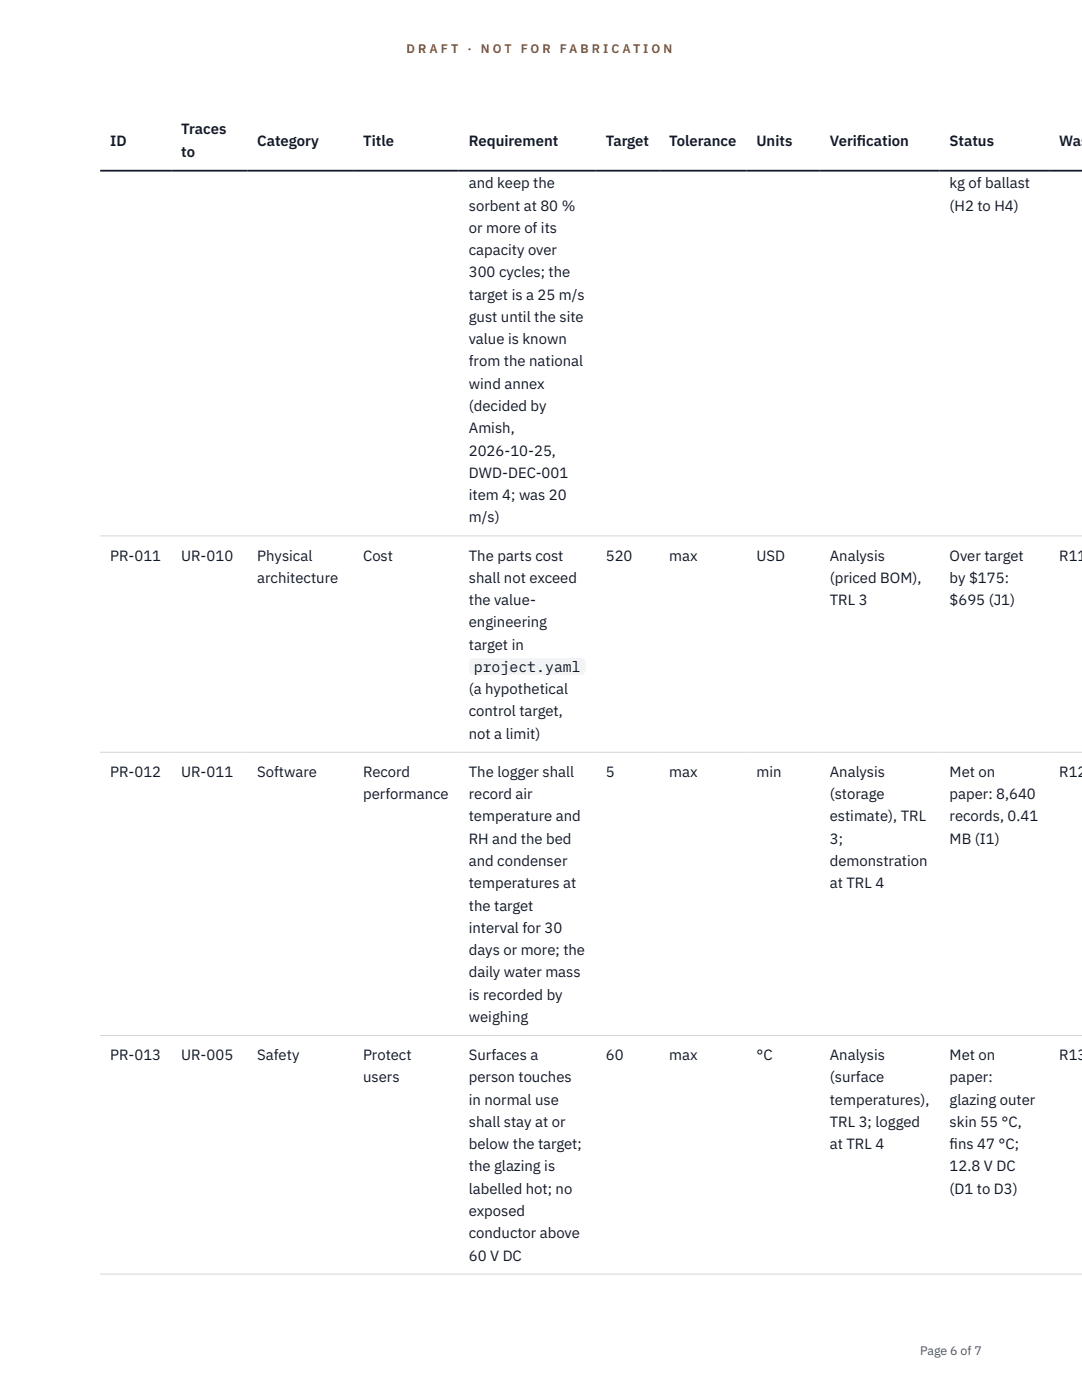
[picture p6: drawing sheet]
<svg xmlns="http://www.w3.org/2000/svg" width="216mm" height="279mm" viewBox="0 0 216 279" stroke-linecap="round" stroke-linejoin="round" font-family="sans-serif">
<defs><g id="words">
<g font-size="3" fill="#111827">
<text x="22" y="29.1">ID</text>
<text x="36.2" y="26.8">Traces</text>
<text x="51.3" y="29.1">Category</text>
<text x="72.5" y="29.1">Title</text>
<text x="93.5" y="29.1">Requirement</text>
<text x="120.9" y="29.1">Target</text>
<text x="133.5" y="29.1">Tolerance</text>
<text x="150.9" y="29.1">Units</text>
<text x="165.6" y="29.1">Verif</text>
<text x="171" y="29.1">ication</text>
<text x="189.5" y="29.1">Status</text>
<text x="211.3" y="29.1">Was</text>
<text x="36.2" y="31.3">to</text>
<text x="93.5" y="37.6">and keep the</text>
<text x="189.5" y="37.6">kg of ballast</text>
<text x="93.5" y="42">sorbent at 80 %</text>
<text x="93.5" y="46.5">or more of its</text>
<text x="189.5" y="42">(H2 to H4)</text>
<text x="93.5" y="50.9">capacity over</text>
<text x="93.5" y="55.4">300 cycles; the</text>
<text x="93.5" y="59.8">target is a 25 m/s</text>
<text x="93.5" y="64.2">gust until the site</text>
<text x="93.5" y="68.7">value is known</text>
<text x="93.5" y="73.1">from the national</text>
<text x="93.5" y="77.6">wind annex</text>
<text x="93.5" y="82">(decided by</text>
<text x="93.5" y="86.5">Amish,</text>
<text x="93.5" y="90.9">2026-10-25,</text>
<text x="93.5" y="95.4">DWD-DEC-001</text>
<text x="93.5" y="99.8">item 4; was 20</text>
<text x="93.5" y="104.3">m/s)</text>
<text x="22" y="111.9">PR-011</text>
<text x="36.2" y="111.9">UR-010</text>
<text x="51.3" y="111.9">Physical</text>
<text x="72.5" y="111.9">Cost</text>
<text x="93.5" y="111.9">The parts cost</text>
<text x="120.9" y="111.9">520</text>
<text x="133.5" y="111.9">max</text>
<text x="150.9" y="111.9">USD</text>
<text x="165.6" y="111.9">Analysis</text>
<text x="189.5" y="111.9">Over target</text>
<text x="211.3" y="111.9">R11</text>
<text x="51.3" y="116.3">architecture</text>
<text x="93.5" y="116.3">shall not exceed</text>
<text x="165.6" y="116.3">(priced BOM),</text>
<text x="189.5" y="116.3">by $175:</text>
<text x="93.5" y="120.8">the value-</text>
<text x="93.5" y="125.2">engineering</text>
<text x="165.6" y="120.8">TRL 3</text>
<text x="189.5" y="120.8">$695 (J1)</text>
<text x="93.5" y="129.7">target in</text>
<text x="94.5" y="134.1">project.yaml</text>
<text x="93.5" y="138.5">(a hypothetical</text>
<text x="93.5" y="143">control target,</text>
<text x="93.5" y="147.4">not a limit)</text>
<text x="22" y="155.1">PR-012</text>
<text x="36.2" y="155.1">UR-011</text>
<text x="51.3" y="155.1">Software</text>
<text x="72.5" y="155.1">Record</text>
<text x="93.5" y="155.1">The logger shall</text>
<text x="120.9" y="155.1">5</text>
<text x="133.5" y="155.1">max</text>
<text x="150.9" y="155.1">min</text>
<text x="165.6" y="155.1">Analysis</text>
<text x="189.5" y="155.1">Met on</text>
<text x="211.3" y="155.1">R12</text>
<text x="72.5" y="159.5">performance</text>
<text x="93.5" y="159.5">record air</text>
<text x="165.6" y="159.5">(storage</text>
<text x="189.5" y="159.5">paper: 8,640</text>
<text x="93.5" y="163.9">temperature and</text>
<text x="165.6" y="163.9">estimate), TRL</text>
<text x="189.5" y="163.9">records, 0.41</text>
<text x="93.5" y="168.4">RH and the bed</text>
<text x="93.5" y="172.8">and condenser</text>
<text x="165.6" y="168.4">3;</text>
<text x="165.6" y="172.8">demonstration</text>
<text x="189.5" y="168.4">MB (I1)</text>
<text x="93.5" y="177.3">temperatures at</text>
<text x="165.6" y="177.3">at TRL 4</text>
<text x="93.5" y="181.7">the target</text>
<text x="93.5" y="186.2">interval for 30</text>
<text x="93.5" y="190.6">days or more; the</text>
<text x="93.5" y="195.1">daily water mass</text>
<text x="93.5" y="199.5">is recorded by</text>
<text x="93.5" y="203.9">weighing</text>
<text x="22" y="211.6">PR-013</text>
<text x="36.2" y="211.6">UR-005</text>
<text x="51.3" y="211.6">Safety</text>
<text x="72.5" y="211.6">Protect</text>
<text x="93.5" y="211.6">Surfaces a</text>
<text x="120.9" y="211.6">60</text>
<text x="133.5" y="211.6">max</text>
<text x="150.9" y="211.6">°C</text>
<text x="165.6" y="211.6">Analysis</text>
<text x="189.5" y="211.6">Met on</text>
<text x="211.3" y="211.6">R13</text>
<text x="72.5" y="216">users</text>
<text x="93.5" y="216">person touches</text>
<text x="93.5" y="220.5">in normal use</text>
<text x="165.6" y="216">(surface</text>
<text x="165.6" y="220.5">temperatures),</text>
<text x="189.5" y="216">paper:</text>
<text x="189.5" y="220.5">glazing outer</text>
<text x="93.5" y="224.9">shall stay at or</text>
<text x="165.6" y="224.9">TRL 3; logged</text>
<text x="189.5" y="224.9">skin 55 °C,</text>
<text x="93.5" y="229.4">below the target;</text>
<text x="93.5" y="233.8">the glazing is</text>
<text x="165.6" y="229.4">at TRL 4</text>
<text x="189.5" y="229.4">f</text>
<text x="189.5" y="229.4">ins 47 °C;</text>
<text x="189.5" y="233.8">12.8 V DC</text>
<text x="93.5" y="238.2">labelled hot; no</text>
<text x="189.5" y="238.2">(D1 to D3)</text>
<text x="93.5" y="242.7">exposed</text>
<text x="93.5" y="247.1">conductor above</text>
<text x="93.5" y="251.6">60 V DC</text>
</g>
<g font-size="2.5" fill="#b45309">
<text x="81.1" y="10.5">D R A F T</text>
<text x="93.3" y="10.5">·</text>
<text x="95.9" y="10.5">N O T</text>
<text x="103.9" y="10.5">F O R</text>
<text x="111.7" y="10.5">F A B R I C A T I O N</text>
</g>
<text font-size="2.5" fill="#4b5563" x="183.6" y="270.3">Page 6 of 7</text>
</g></defs>
<path d="M20 107h195.9M20 150.1h195.9M20 206.6h195.9M20 254.3h195.9" fill="none" stroke="#d1d5db" stroke-width=".2"/>
<path d="M20 34.1h195.9" fill="none" stroke="#111827" stroke-width=".35"/>
<path d="M93.5 131.3h23.4v3.4h-23.4z" fill="#f3f4f6"/>
<use href="#words"/>
</svg>
